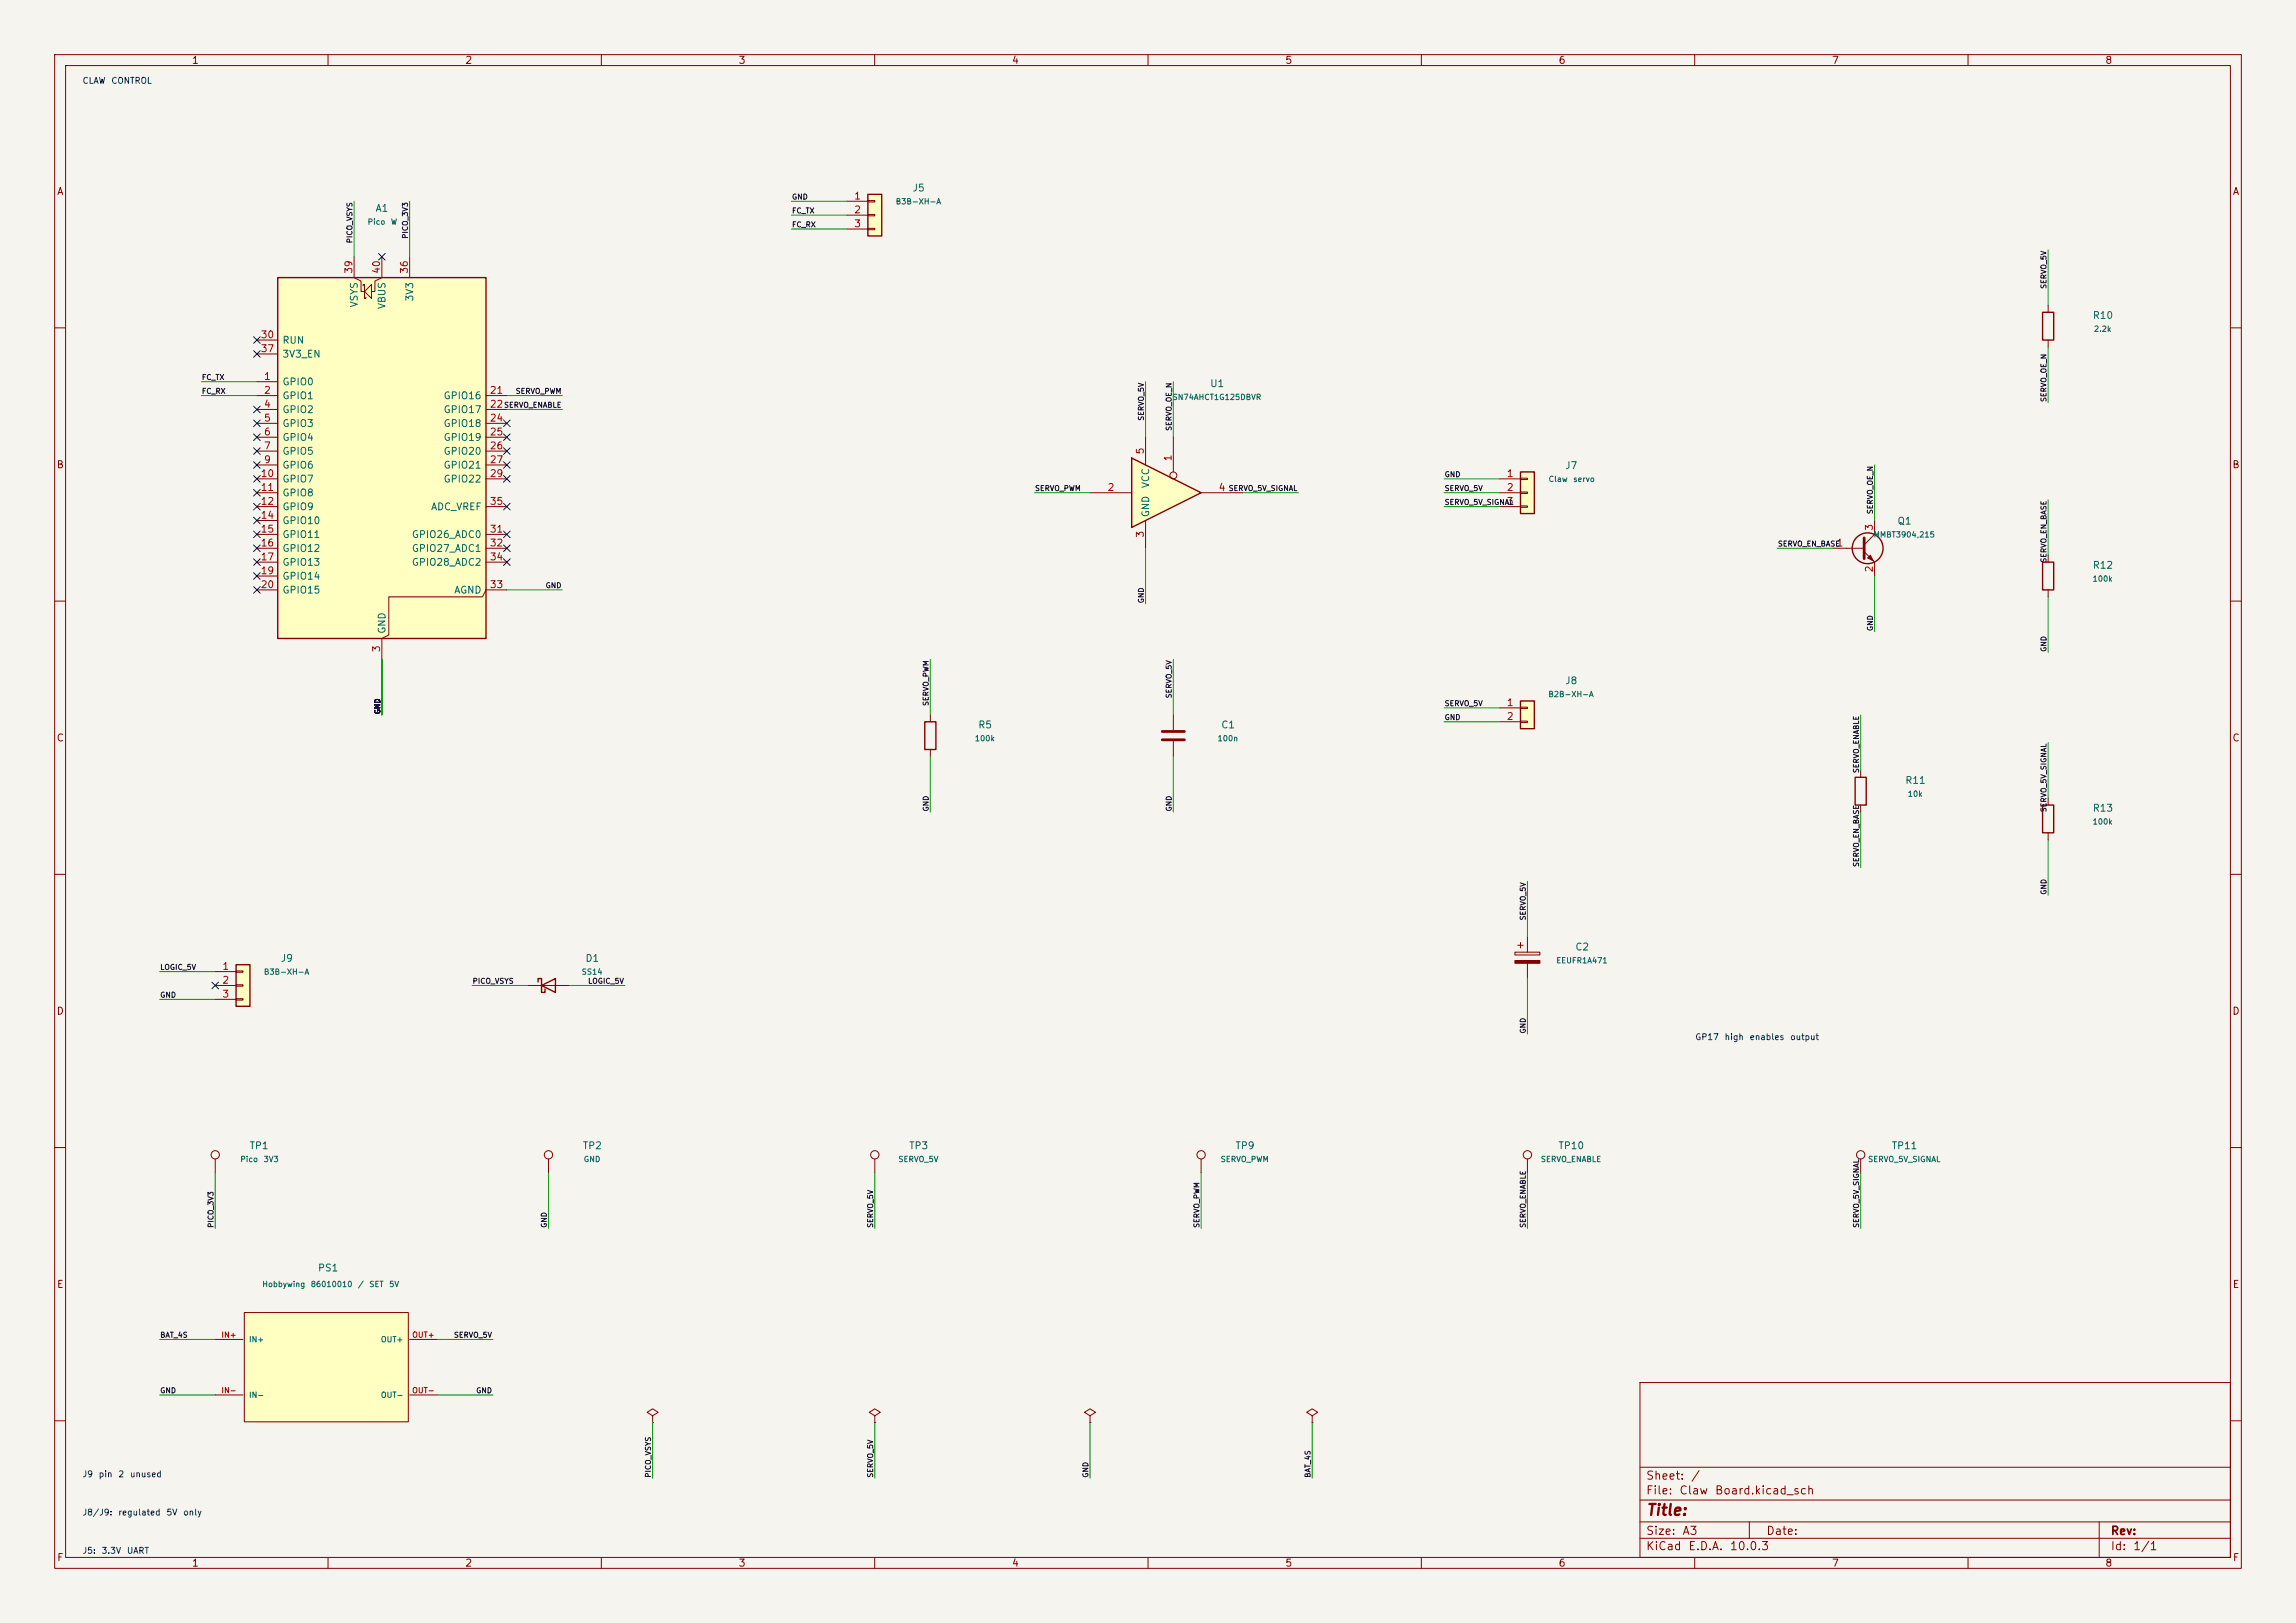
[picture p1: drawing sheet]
<svg xmlns="http://www.w3.org/2000/svg" width="420mm" height="297mm" viewBox="0 0 420 297" stroke-linecap="round" stroke-linejoin="round" font-family="sans-serif">
<defs><g id="words">
<text font-size="2" fill="#840000" x="301" y="277.8">Title:</text>
<g font-size="1.5" fill="#840000">
<text x="301" y="273.8">File:</text>
<text x="301" y="271.1">Sheet:</text>
<text x="307.1" y="273.8">Claw</text>
<text x="309.2" y="271.1">/</text>
<text x="313.6" y="273.8">Board.kicad_sch</text>
<text x="301" y="281.2">Size:</text>
<text x="307.6" y="281.2">A3</text>
<text x="323" y="281.2">Date:</text>
<text x="386" y="281.2">Rev:</text>
<text x="301" y="284">KiCad</text>
<text x="308.7" y="284">E.D.A.</text>
<text x="316.3" y="284">10.0.3</text>
<text x="386" y="284">Id:</text>
<text x="390.1" y="284">1/1</text>
</g>
<g font-size="1.3" fill="#840000">
<text x="35" y="12">1</text>
<text x="85" y="12">2</text>
<text x="135" y="12">3</text>
<text x="185" y="12">4</text>
<text x="235" y="12">5</text>
<text x="285" y="12">6</text>
<text x="335" y="12">7</text>
<text x="385" y="12">8</text>
<text x="10.3" y="36">A</text>
<text x="408.3" y="36">A</text>
<text x="10.3" y="86">B</text>
<text x="408.2" y="86">B</text>
<text x="10.3" y="136">C</text>
<text x="408.2" y="136">C</text>
<text x="10.3" y="186">D</text>
<text x="408.2" y="186">D</text>
<text x="10.3" y="236">E</text>
<text x="408.3" y="236">E</text>
<text x="10.3" y="286">F</text>
<text x="35" y="287">1</text>
<text x="85" y="287">2</text>
<text x="135" y="287">3</text>
<text x="185" y="287">4</text>
<text x="235" y="287">5</text>
<text x="285" y="287">6</text>
<text x="335" y="287">7</text>
<text x="385" y="287">8</text>
<text x="408.3" y="286">F</text>
</g>
<g font-size="1.3" fill="#006464">
<text x="166.8" y="35.3">J5</text>
<text x="68.6" y="39.1">A1</text>
<text x="65.7" y="56.4" transform="rotate(-90 65.7 56.4)">VSYS</text>
<text x="70.8" y="56.7" transform="rotate(-90 70.8 56.7)">VBUS</text>
<text x="75.9" y="55.3" transform="rotate(-90 75.9 55.3)">3V3</text>
<text x="382.7" y="58.7">R10</text>
<text x="51.6" y="63.2">RUN</text>
<text x="51.6" y="65.7">3V3_EN</text>
<text x="51.6" y="70.8">GPIO0</text>
<text x="221.3" y="71.1">U1</text>
<text x="51.6" y="73.4">GPIO1</text>
<text x="51.6" y="75.9">GPIO2</text>
<text x="81" y="73.4">GPIO16</text>
<text x="81" y="75.9">GPIO17</text>
<text x="51.6" y="78.4">GPIO3</text>
<text x="51.6" y="81">GPIO4</text>
<text x="51.6" y="83.5">GPIO5</text>
<text x="81" y="78.4">GPIO18</text>
<text x="81" y="81">GPIO19</text>
<text x="81" y="83.5">GPIO20</text>
<text x="51.6" y="86.1">GPIO6</text>
<text x="51.6" y="88.6">GPIO7</text>
<text x="81" y="86.1">GPIO21</text>
<text x="81" y="88.6">GPIO22</text>
<text x="210.5" y="89.4" transform="rotate(-90 210.5 89.4)">VCC</text>
<text x="286.2" y="86.1">J7</text>
<text x="51.6" y="91.1">GPIO8</text>
<text x="51.6" y="93.7">GPIO9</text>
<text x="78.7" y="93.7">ADC_VREF</text>
<text x="210.5" y="94.7" transform="rotate(-90 210.5 94.7)">GND</text>
<text x="51.6" y="96.2">GPIO10</text>
<text x="51.6" y="98.8">GPIO11</text>
<text x="51.6" y="101.3">GPIO12</text>
<text x="75.2" y="98.8">GPIO26_ADC0</text>
<text x="75.2" y="101.3">GPIO27_ADC1</text>
<text x="347" y="96.3">Q1</text>
<text x="51.6" y="103.8">GPIO13</text>
<text x="51.6" y="106.4">GPIO14</text>
<text x="75.2" y="103.8">GPIO28_ADC2</text>
<text x="382.7" y="104.4">R12</text>
<text x="51.6" y="108.9">GPIO15</text>
<text x="83" y="108.9">AGND</text>
<text x="70.8" y="116.1" transform="rotate(-90 70.8 116.1)">GND</text>
<text x="286.2" y="125.5">J8</text>
<text x="178.8" y="133.6">R5</text>
<text x="223.3" y="133.6">C1</text>
<text x="348.4" y="143.8">R11</text>
<text x="382.7" y="148.8">R13</text>
<text x="51.3" y="176.3">J9</text>
<text x="107" y="176.3">D1</text>
<text x="288.1" y="174.2">C2</text>
<text x="45.5" y="210.6">TP1</text>
<text x="106.5" y="210.6">TP2</text>
<text x="166.2" y="210.6">TP3</text>
<text x="225.9" y="210.6">TP9</text>
<text x="285" y="210.6">TP10</text>
<text x="345.9" y="210.6">TP11</text>
<text x="58.1" y="233">PS1</text>
</g>
<g font-size="1.3" fill="#a90000">
<text x="156.1" y="36.8">1</text>
<text x="156.1" y="39.3">2</text>
<text x="156.1" y="41.9">3</text>
<text x="64.7" y="50.2" transform="rotate(-90 64.7 50.2)">39</text>
<text x="69.8" y="50.2" transform="rotate(-90 69.8 50.2)">40</text>
<text x="74.9" y="50.2" transform="rotate(-90 74.9 50.2)">36</text>
<text x="47.6" y="62.2">30</text>
<text x="47.6" y="64.7">37</text>
<text x="48.2" y="69.8">1</text>
<text x="48.2" y="72.4">2</text>
<text x="48.2" y="74.9">4</text>
<text x="48.2" y="77.4">5</text>
<text x="89.5" y="72.4">21</text>
<text x="89.5" y="74.9">22</text>
<text x="89.5" y="77.4">24</text>
<text x="48.2" y="80">6</text>
<text x="48.2" y="82.5">7</text>
<text x="89.5" y="80">25</text>
<text x="89.5" y="82.5">26</text>
<text x="209.5" y="83.3" transform="rotate(-90 209.5 83.3)">5</text>
<text x="47.6" y="87.6">10</text>
<text x="48.2" y="85.1">9</text>
<text x="89.5" y="85.1">27</text>
<text x="89.5" y="87.6">29</text>
<text x="214.6" y="84.5" transform="rotate(-90 214.6 84.5)">1</text>
<text x="275.5" y="87.6">1</text>
<text x="47.6" y="90.1">11</text>
<text x="47.6" y="92.7">12</text>
<text x="47.6" y="95.2">14</text>
<text x="89.5" y="92.7">35</text>
<text x="202.5" y="90.1">2</text>
<text x="222.8" y="90.1">4</text>
<text x="275.5" y="90.1">2</text>
<text x="275.5" y="92.7">3</text>
<text x="47.6" y="97.8">15</text>
<text x="47.6" y="100.3">16</text>
<text x="89.5" y="97.8">31</text>
<text x="89.5" y="100.3">32</text>
<text x="209.5" y="98.5" transform="rotate(-90 209.5 98.5)">3</text>
<text x="335.8" y="100.3">1</text>
<text x="342.9" y="97.2" transform="rotate(-90 342.9 97.2)">3</text>
<text x="47.6" y="102.8">17</text>
<text x="47.6" y="105.4">19</text>
<text x="47.6" y="107.9">20</text>
<text x="89.5" y="107.9">33</text>
<text x="89.5" y="102.8">34</text>
<text x="342.9" y="104.8" transform="rotate(-90 342.9 104.8)">2</text>
<text x="69.8" y="119.5" transform="rotate(-90 69.8 119.5)">3</text>
<text x="275.5" y="129.5">1</text>
<text x="275.5" y="132.1">2</text>
<text x="40.6" y="177.8">1</text>
<text x="40.6" y="180.3">2</text>
<text x="40.6" y="182.9">3</text>
</g>
<g font-size="1.1" fill="#0000c2">
<text x="15" y="15.6">CLAW</text>
<text x="20.3" y="15.6">CONTROL</text>
<text x="310" y="190.6">GP17</text>
<text x="315.4" y="190.6">high</text>
<text x="320" y="190.6">enables</text>
<text x="327.4" y="190.6">output</text>
<text x="15" y="270.6">J9</text>
<text x="18" y="270.6">pin</text>
<text x="21.6" y="270.6">2</text>
<text x="23.7" y="270.6">unused</text>
<text x="15" y="277.6">J8/J9:</text>
<text x="21.5" y="277.6">regulated</text>
<text x="30.4" y="277.6">5V</text>
<text x="33.4" y="277.6">only</text>
<text x="15" y="284.6">J5:</text>
<text x="18.5" y="284.6">3.3V</text>
<text x="23.1" y="284.6">UART</text>
</g>
<g font-size="1" fill="#006464">
<text x="67.1" y="41.4">Pico</text>
<text x="71.4" y="41.4">W</text>
<text x="163.7" y="37.6">B3B-XH-A</text>
<text x="382.9" y="61">2.2k</text>
<text x="214.4" y="73.4">SN74AHCT1G125DBVR</text>
<text x="283.2" y="88.4">Claw</text>
<text x="287.7" y="88.4">servo</text>
<text x="342.6" y="98.6">MMBT3904,215</text>
<text x="382.7" y="106.7">100k</text>
<text x="283.1" y="127.8">B2B-XH-A</text>
<text x="178.2" y="135.9">100k</text>
<text x="222.6" y="135.9">100n</text>
<text x="348.9" y="146">10k</text>
<text x="382.7" y="151.1">100k</text>
<text x="48.2" y="178.6">B3B-XH-A</text>
<text x="106.3" y="178.6">SS14</text>
<text x="284.6" y="176.5">EEUFR1A471</text>
<text x="43.9" y="212.9">Pico</text>
<text x="48.1" y="212.9">3V3</text>
<text x="106.7" y="212.9">GND</text>
<text x="164.2" y="212.9">SERVO_5V</text>
<text x="223.2" y="212.9">SERVO_PWM</text>
<text x="281.7" y="212.9">SERVO_ENABLE</text>
<text x="341.6" y="212.9">SERVO_5V_SIGNAL</text>
<text x="47.9" y="235.8">Hobbywing</text>
<text x="56.7" y="235.8">86010010</text>
<text x="65.4" y="235.8">/</text>
<text x="67.5" y="235.8">SET</text>
<text x="71.1" y="235.8">5V</text>
<text x="45.4" y="245.9">IN+</text>
<text x="69.6" y="245.9">OUT+</text>
<text x="45.4" y="256">IN-</text>
<text x="69.6" y="256">OUT-</text>
</g>
<g font-size="1" fill="#0f0f0f">
<text x="144.8" y="36.7">GND</text>
<text x="144.8" y="41.8">FC_RX</text>
<text x="144.8" y="39.3">FC_TX</text>
<text x="64.7" y="44.6" transform="rotate(-90 64.7 44.6)">PICO_VSYS</text>
<text x="74.8" y="43.8" transform="rotate(-90 74.8 43.8)">PICO_3V3</text>
<text x="374.6" y="53" transform="rotate(-90 374.6 53)">SERVO_5V</text>
<text x="36.8" y="69.8">FC_TX</text>
<text x="36.8" y="72.3">FC_RX</text>
<text x="92.1" y="74.8">SERVO_ENABLE</text>
<text x="94.2" y="72.3">SERVO_PWM</text>
<text x="209.5" y="77.1" transform="rotate(-90 209.5 77.1)">SERVO_5V</text>
<text x="374.6" y="73.7" transform="rotate(-90 374.6 73.7)">SERVO_OE_N</text>
<text x="214.5" y="78.9" transform="rotate(-90 214.5 78.9)">SERVO_OE_N</text>
<text x="264.2" y="87.5">GND</text>
<text x="189.2" y="90.1">SERVO_PWM</text>
<text x="224.6" y="90.1">SERVO_5V_SIGNAL</text>
<text x="264.2" y="90.1">SERVO_5V</text>
<text x="264.2" y="92.6">SERVO_5V_SIGNAL</text>
<text x="342.8" y="94.2" transform="rotate(-90 342.8 94.2)">SERVO_OE_N</text>
<text x="325.1" y="100.2">SERVO_EN_BASE</text>
<text x="99.7" y="107.9">GND</text>
<text x="374.6" y="103.1" transform="rotate(-90 374.6 103.1)">SERVO_EN_BASE</text>
<text x="209.5" y="110.5" transform="rotate(-90 209.5 110.5)">GND</text>
<text x="342.8" y="115.6" transform="rotate(-90 342.8 115.6)">GND</text>
<text x="374.6" y="119.4" transform="rotate(-90 374.6 119.4)">GND</text>
<text x="69.8" y="130.8" transform="rotate(-90 69.8 130.8)">GND</text>
<text x="170.1" y="129.3" transform="rotate(-90 170.1 129.3)">SERVO_PWM</text>
<text x="214.5" y="127.9" transform="rotate(-90 214.5 127.9)">SERVO_5V</text>
<text x="264.2" y="132">GND</text>
<text x="264.2" y="129.4">SERVO_5V</text>
<text x="340.3" y="141.6" transform="rotate(-90 340.3 141.6)">SERVO_ENABLE</text>
<text x="170.1" y="148.6" transform="rotate(-90 170.1 148.6)">GND</text>
<text x="214.5" y="148.6" transform="rotate(-90 214.5 148.6)">GND</text>
<text x="374.6" y="148.7" transform="rotate(-90 374.6 148.7)">SERVO_5V_SIGNAL</text>
<text x="340.3" y="158.8" transform="rotate(-90 340.3 158.8)">SERVO_EN_BASE</text>
<text x="374.6" y="163.8" transform="rotate(-90 374.6 163.8)">GND</text>
<text x="279.3" y="168.5" transform="rotate(-90 279.3 168.5)">SERVO_5V</text>
<text x="29.2" y="177.7">LOGIC_5V</text>
<text x="29.2" y="182.8">GND</text>
<text x="86.4" y="180.2">PICO_VSYS</text>
<text x="107.5" y="180.2">LOGIC_5V</text>
<text x="279.3" y="189.2" transform="rotate(-90 279.3 189.2)">GND</text>
<text x="39.3" y="224.8" transform="rotate(-90 39.3 224.8)">PICO_3V3</text>
<text x="100.2" y="224.8" transform="rotate(-90 100.2 224.8)">GND</text>
<text x="159.9" y="224.8" transform="rotate(-90 159.9 224.8)">SERVO_5V</text>
<text x="219.6" y="224.8" transform="rotate(-90 219.6 224.8)">SERVO_PWM</text>
<text x="279.3" y="224.8" transform="rotate(-90 279.3 224.8)">SERVO_ENABLE</text>
<text x="340.3" y="224.8" transform="rotate(-90 340.3 224.8)">SERVO_5V_SIGNAL</text>
<text x="29.2" y="245">BAT_4S</text>
<text x="82.9" y="245">SERVO_5V</text>
<text x="29.2" y="255.2">GND</text>
<text x="87" y="255.2">GND</text>
<text x="119.3" y="270.5" transform="rotate(-90 119.3 270.5)">PICO_VSYS</text>
<text x="159.9" y="270.5" transform="rotate(-90 159.9 270.5)">SERVO_5V</text>
<text x="199.3" y="270.5" transform="rotate(-90 199.3 270.5)">GND</text>
<text x="239.9" y="270.5" transform="rotate(-90 239.9 270.5)">BAT_4S</text>
</g>
<g font-size="1" fill="#a90000">
<text x="40.4" y="245">IN+</text>
<text x="75.3" y="245">OUT+</text>
<text x="40.4" y="255.2">IN-</text>
<text x="75.3" y="255.2">OUT-</text>
</g>
</g></defs>
<path d="M0 0h420v297h-420z" fill="#f5f4ef" stroke="#f5f4ef" stroke-width=".18"/>
<g fill="none" stroke="#840000" stroke-width=".18">
<path d="M10 10h400v277h-400zM12 12h396v273h-396zM60 10v2M110 10v2M160 10v2M210 10v2M260 10v2M310 10v2M360 10v2M10 60h2M408 60h2M10 110h2"/>
<path d="M408 110h2M10 160h2M408 160h2M10 210h2M408 210h2M300 253h108v32h-108zM10 260h2M300 278.5h108M300 274.5h108M300 268.5h108M320 278.5v3M384 278.5v6.5"/>
<path d="M408 260h2M60 285v2M110 285v2M160 285v2M210 285v2M260 285v2M300 281.5h108M310 285v2M360 285v2"/>
</g>
<path d="M50.8 50.8h38.1v66h-38.1z" fill="#ffffc2"/>
<g fill="none" stroke="#840000" stroke-width=".25">
<path d="M50.8 50.8h38.1v66h-38.1zM169.2 132.1h2v5.1h-2zM339.3 142.2h2.1v5.1h-2.1zM373.6 147.3h2.1v5.1h-2.1z"/>
<circle cx="341.6" cy="100.3" r="2.82"/>
</g>
<g fill="none" stroke="#840000" stroke-width=".18">
<path d="M64.8 47v3.8l1.2 .6v1.9h.7M66.4 52.3v-.2h.3v2.5h.2v-.2M66.7 53.3l1.2-1.2v2.5zM69.8 47v3.8l-1.2 .6v1.9h-.7M74.9 47v3.8M47 69.9h3.8M47 72.4h3.8M47 74.9h3.8M47 77.5h3.8M47 62.2h3.8M47 64.8h3.8M88.9 72.4h3.8"/>
<path d="M88.9 74.9h3.8M88.9 77.5h3.8M47 80h3.8M47 82.6h3.8M47 85.1h3.8M47 87.6h3.8M47 90.2h3.8M47 92.7h3.8M47 95.3h3.8M47 97.8h3.8M88.9 80h3.8M88.9 82.6h3.8"/>
<path d="M88.9 85.1h3.8M88.9 87.6h3.8M88.9 92.7h3.8M88.9 97.8h3.8M342.9 95.3v2.5l-1.9 1.9M47 100.3h3.8M47 102.9h3.8M47 105.4h3.8M47 108h3.8M88.9 100.3h3.8M88.9 102.9h3.8M92.7 108h-3.8l-.6 1.2h-17.2v7l-1.3 .6v3.9"/>
<path d="M335.3 100.3h5.7M341 101l1.9 1.9v2.5M170.2 130.8v1.3M170.2 137.2v1.2M340.4 141v1.2M340.4 147.3v1.3M374.6 146.1v1.2M374.6 152.4v1.3M100.3 212.1v2.5M279.4 212.1v2.5M340.4 212.1v2.5"/>
<circle cx="100.3" cy="211.3" r=".76"/>
<circle cx="279.4" cy="211.3" r=".76"/>
<circle cx="340.4" cy="211.3" r=".76"/>
</g>
<path d="M341 98.4v3.8" fill="none" stroke="#840000" stroke-width=".51"/>
<path d="M341.6 102.1l.5-.5 .5 1z" fill="#840000" stroke="#840000" stroke-width=".18"/>
<path d="M278.1 128.3h2.6v5.1h-2.6z" fill="#ffffc2"/>
<path d="M278.1 128.3h2.6v5.1h-2.6z" fill="none" stroke="#840000" stroke-width=".25"/>
<path d="M274.3 129.5h3.8M274.3 132.1h3.8M278.1 129.4h1.3v.3h-1.3zM278.1 132h1.3v.2h-1.3zM119.4 259.1l1-.7-1-.6-1 .6 1 .7v1.2M119.4 260.3h.1" fill="none" stroke="#840000" stroke-width=".18"/>
<path d="M158.7 35.6h2.6v7.6h-2.6z" fill="#ffffc2"/>
<path d="M158.7 35.6h2.6v7.6h-2.6z" fill="none" stroke="#840000" stroke-width=".25"/>
<path d="M154.9 36.8h3.8M154.9 39.4h3.8M158.7 36.7h1.3v.3h-1.3zM158.7 39.2h1.3v.3h-1.3zM154.9 41.9h3.8M158.7 41.8h1.3v.2h-1.3zM199.4 259.1l1-.7-1-.6-1 .6 1 .7v1.2M240 259.1l1-.7-1-.6-1 .6 1 .7v1.2M199.4 260.3h.1M240 260.3h.1" fill="none" stroke="#840000" stroke-width=".18"/>
<path d="M44.7 240.2h30v20h-30z" fill="#ffffc2"/>
<g fill="none" stroke="#840000" stroke-width=".18">
<path d="M96.5 180.3h7.6M39.4 212.1v2.5M160 212.1v2.5M219.7 212.1v2.5M39.4 245.1h5M39.4 255.3h5M44.7 240.2h30v20h-30zM74.9 245.1h5.1M74.9 255.3h5.1M160 259.1l1-.7-1-.6-1 .6 1 .7v1.2M160 260.3h.1"/>
<circle cx="39.4" cy="211.3" r=".76"/>
<circle cx="160" cy="211.3" r=".76"/>
<circle cx="219.7" cy="211.3" r=".76"/>
</g>
<path d="M98.4 179.7v-.6h.7v2.5h.6v-.6M99.1 180.3l2.5-1.2v2.5z" fill="none" stroke="#840000" stroke-width=".25"/>
<path d="M43.2 176.5h2.5v7.7h-2.5z" fill="#ffffc2"/>
<path d="M43.2 176.5h2.5v7.7h-2.5z" fill="none" stroke="#840000" stroke-width=".25"/>
<path d="M214.6 130.8v2.8M214.6 135.6v2.8M39.4 177.8h3.8M43.2 177.7h1.2v.2h-1.2zM39.4 180.3h3.8M39.4 182.9h3.8M43.2 180.2h1.2v.3h-1.2zM43.2 182.8h1.2v.2h-1.2z" fill="none" stroke="#840000" stroke-width=".18"/>
<path d="M212.6 133.9h4.1M212.6 135.4h4.1" fill="none" stroke="#840000" stroke-width=".51"/>
<path d="M278.1 86.4h2.6v7.6h-2.6z" fill="#ffffc2"/>
<path d="M278.1 86.4h2.6v7.6h-2.6zM373.6 102.9h2.1v5.1h-2.1z" fill="none" stroke="#840000" stroke-width=".25"/>
<g fill="none" stroke="#840000" stroke-width=".18">
<path d="M274.3 87.6h3.8M274.3 90.2h3.8M274.3 92.7h3.8M278.1 87.5h1.3v.3h-1.3zM278.1 90h1.3v.3h-1.3zM278.1 92.6h1.3v.2h-1.3zM374.6 101.6v1.3M374.6 108v1.2M277.1 174.2h4.6v.6h-4.6zM277.6 173h1M278.1 172.5v1M279.4 171.5v2.7"/>
<path d="M279.4 176.3v2.8"/>
</g>
<path d="M277.1 175.8h4.6v.5h-4.6z" fill="#840000" stroke="#840000" stroke-width=".18"/>
<path d="M207 83.8l12.7 6.4-12.7 6.3z" fill="#ffffc2"/>
<path d="M373.6 57.2h2.1v5h-2.1zM207 83.8l12.7 6.4-12.7 6.3z" fill="none" stroke="#840000" stroke-width=".25"/>
<g fill="none" stroke="#840000" stroke-width=".18">
<path d="M374.6 55.9v1.3M374.6 62.2v1.3M199.4 90.2h7.6M209.5 80v5.1M209.5 95.3v5M214.6 80v6.4M219.7 90.2h7.6"/>
<circle cx="214.6" cy="87" r=".63"/>
</g>
<g fill="none" stroke="#009600" stroke-width=".18">
<path d="M64.8 36.8v10.2M74.9 36.8v10.2M144.8 39.4h10.1M144.8 36.8h10.1M144.8 41.9h10.1M374.6 45.7v10.2M36.8 72.4h10.2M36.8 69.9h10.2M92.7 72.4h10.2M92.7 74.9h10.2M209.5 69.9v10.1M214.6 69.9v10.1"/>
<path d="M374.6 63.5v10.2M189.2 90.2h10.2M227.3 90.2h10.2M264.2 90.2h10.1M264.2 92.7h10.1M264.2 87.6h10.1M342.9 85.1v10.2M374.6 91.4v10.2M92.7 108h10.2M209.5 100.3v10.2M325.1 100.3h10.2M342.9 105.4v10.2"/>
<path d="M374.6 109.2v10.2M69.8 120.7v10.1M170.2 120.7v10.1M170.2 138.4v10.2M214.6 120.7v10.1M214.6 138.4v10.2M264.2 132.1h10.1M264.2 129.5h10.1M340.4 130.8v10.2M374.6 135.9v10.2M340.4 148.6v10.2M374.6 153.7v10.1"/>
<path d="M29.2 177.8h10.2M279.4 161.3v10.2M279.4 179.1v10.1M29.2 182.9h10.2M86.4 180.3h10.1M104.1 180.3h10.2M39.4 214.6v10.2M100.3 214.6v10.2M160 214.6v10.2M219.7 214.6v10.2M279.4 214.6v10.2M340.4 214.6v10.2"/>
<path d="M29.2 255.3h10.2M29.2 245.1h10.2M80 255.3h10.2M80 245.1h10.2M119.4 260.3v10.2M160 260.3v10.2M199.4 260.3v10.2M240 260.3v10.2"/>
</g>
<g fill="none" stroke="#000084" stroke-width=".18">
<path d="M69.2 46.4l1.3 1.2M70.5 46.4l-1.3 1.2M46.4 74.3l1.2 1.2M46.4 76.9l1.2 1.2M46.4 79.4l1.2 1.2M46.4 61.6l1.2 1.2M46.4 64.2l1.2 1.2M47.6 74.3l-1.2 1.2M47.6 76.9l-1.2 1.2M47.6 79.4l-1.2 1.2M47.6 61.6l-1.2 1.2M47.6 64.2l-1.2 1.2"/>
<path d="M92.1 76.9l1.2 1.2M92.1 79.4l1.2 1.2M93.3 76.9l-1.2 1.2M93.3 79.4l-1.2 1.2M46.4 87l1.2 1.2M46.4 81.9l1.2 1.3M46.4 84.5l1.2 1.2M46.4 89.6l1.2 1.2M46.4 92.1l1.2 1.2M46.4 94.6l1.2 1.3M46.4 97.2l1.2 1.2M46.4 99.7l1.2 1.2"/>
<path d="M47.6 87l-1.2 1.2M47.6 81.9l-1.2 1.3M47.6 84.5l-1.2 1.2M47.6 89.6l-1.2 1.2M47.6 92.1l-1.2 1.2M47.6 94.6l-1.2 1.3M47.6 97.2l-1.2 1.2M47.6 99.7l-1.2 1.2M92.1 84.5l1.2 1.2M92.1 87l1.2 1.2M92.1 92.1l1.2 1.2M92.1 99.7l1.2 1.2"/>
<path d="M92.1 81.9l1.2 1.3M92.1 97.2l1.2 1.2M93.3 84.5l-1.2 1.2M93.3 87l-1.2 1.2M93.3 92.1l-1.2 1.2M93.3 99.7l-1.2 1.2M93.3 81.9l-1.2 1.3M93.3 97.2l-1.2 1.2M46.4 102.3l1.2 1.2M46.4 104.8l1.2 1.2M46.4 107.3l1.2 1.3M47.6 102.3l-1.2 1.2"/>
<path d="M47.6 104.8l-1.2 1.2M47.6 107.3l-1.2 1.3M92.1 102.3l1.2 1.2M93.3 102.3l-1.2 1.2M38.8 179.7l1.2 1.2M40 179.7l-1.2 1.2"/>
</g>
<use href="#words"/>
</svg>
